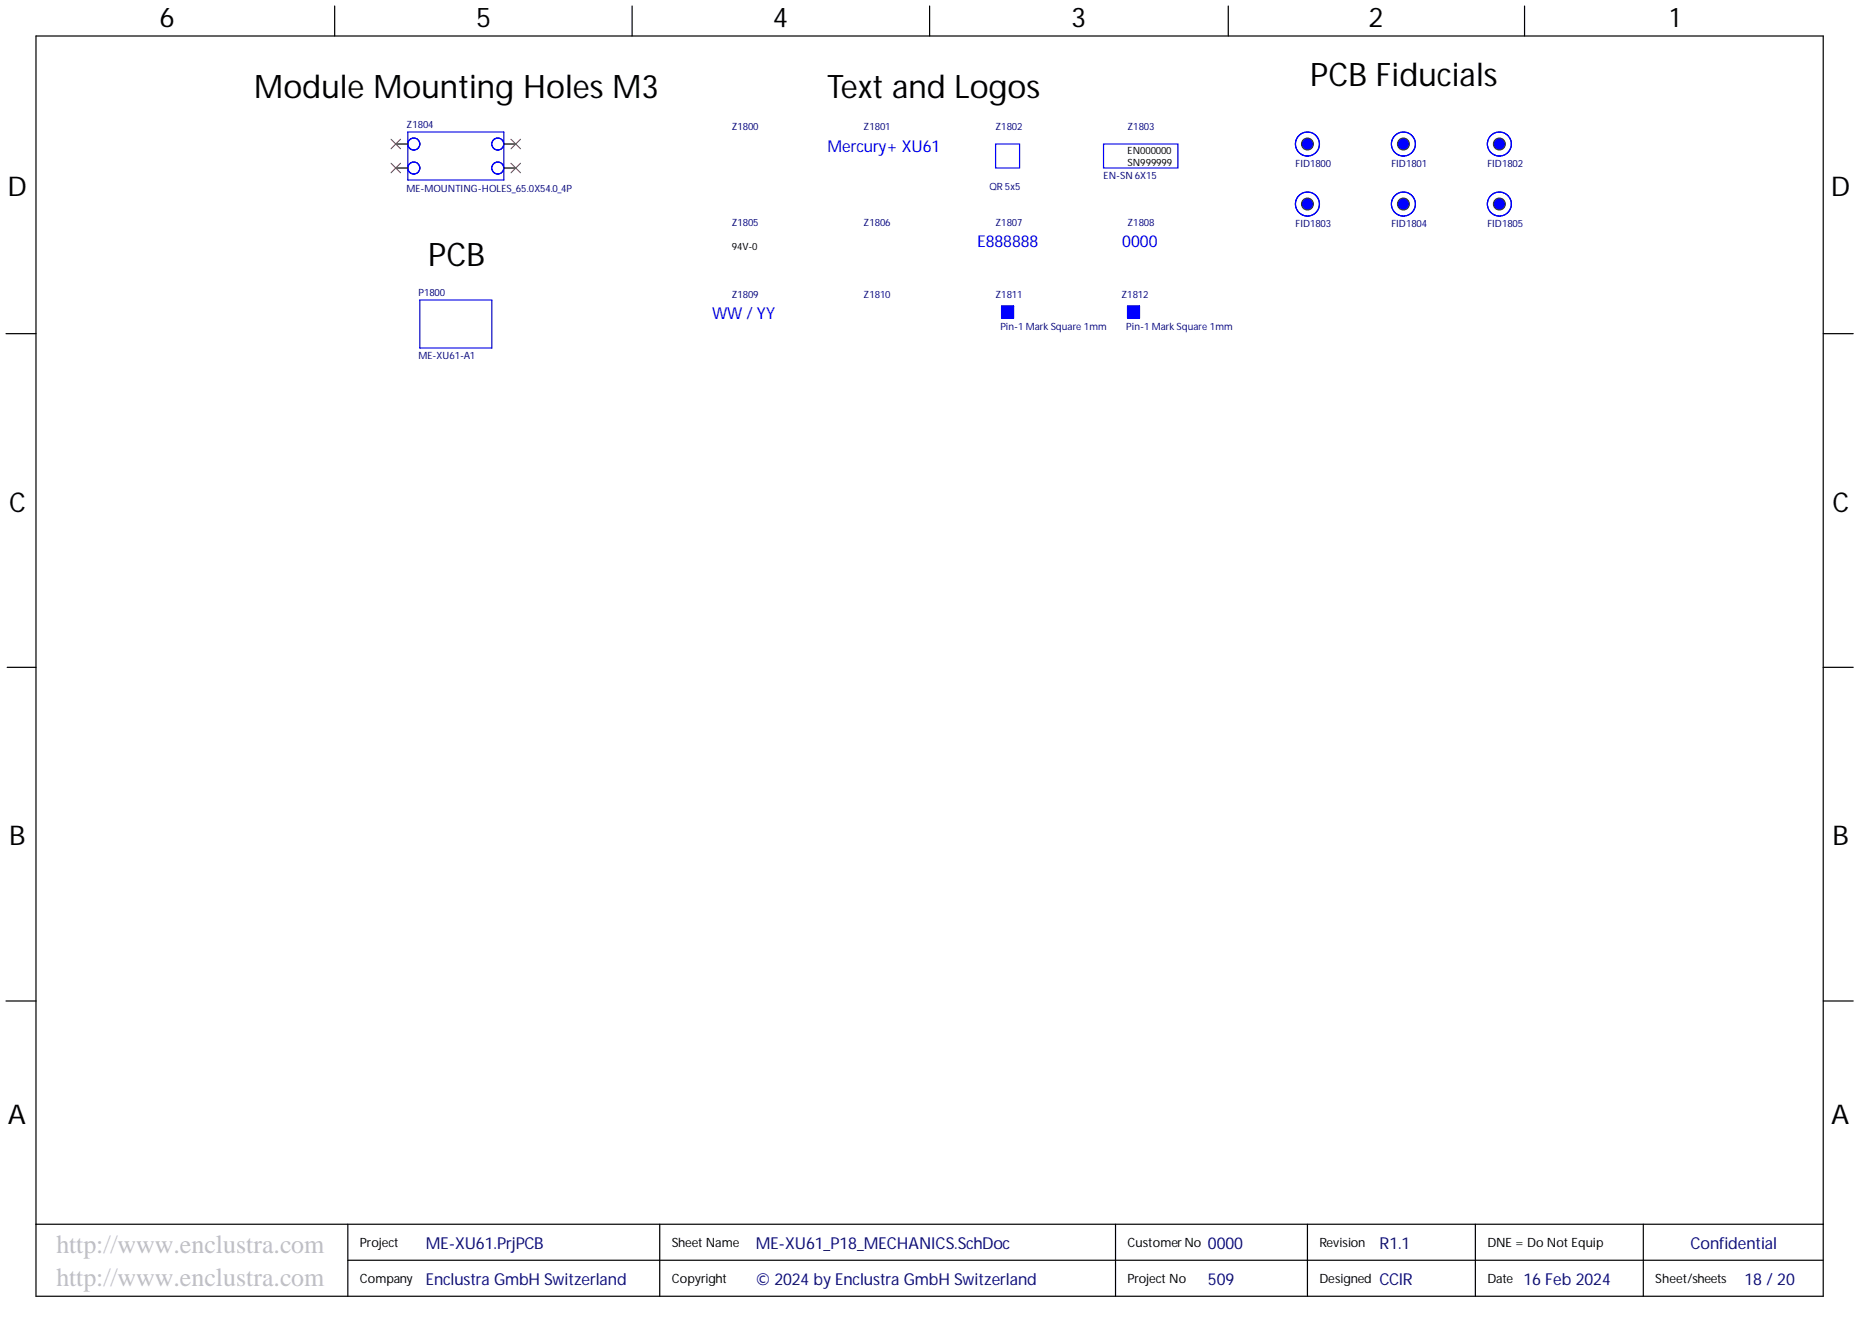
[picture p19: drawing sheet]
<svg xmlns="http://www.w3.org/2000/svg" width="393mm" height="282mm" viewBox="0 0 393 282" stroke-linecap="round" stroke-linejoin="round" font-family="sans-serif">
<defs><g id="words">
<g font-size="6.9">
<text x="53.8" y="20.6">Module Mounting Holes M3</text>
<text x="174.9" y="20.6">Text and Logos</text>
<text x="277.1" y="18.1">PCB Fiducials</text>
<text x="90.6" y="56.2">PCB</text>
</g>
<g font-size="5.8">
<text x="33.7" y="5.7">6</text>
<text x="100.7" y="5.7">5</text>
<text x="163.4" y="5.7">4</text>
<text x="226.5" y="5.7">3</text>
<text x="289.4" y="5.7">2</text>
<text x="353.1" y="5.7">1</text>
<text x="1.6" y="41.5">D</text>
<text x="387.2" y="41.5">D</text>
<text x="1.9" y="108.2">C</text>
<text x="387.5" y="108.2">C</text>
<text x="1.9" y="178.8">B</text>
<text x="387.5" y="178.8">B</text>
<text x="1.7" y="237.6">A</text>
<text x="387.3" y="237.6">A</text>
</g>
<g font-size="5.5" fill="#c0c0c0">
<text x="11.9" y="265">http://www.enclustra.com</text>
<text x="11.9" y="271.9">http://www.enclustra.com</text>
</g>
<g font-size="3.5" fill="#00f">
<text x="175" y="32.1">Mercury+ XU61</text>
<text x="206.7" y="52.2">E888888</text>
<text x="237.3" y="52.2">0000</text>
<text x="150.6" y="67.4">WW / YY</text>
</g>
<g font-size="3.5" fill="#000080">
<text x="90.1" y="264.1">ME-XU61.PrjPCB</text>
<text x="159.8" y="264.1">ME-XU61_P18_MECHANICS.SchDoc</text>
<text x="255.4" y="264.1">0000</text>
<text x="357.5" y="264.1">Confidential</text>
<text x="90.1" y="271.7">Enclustra GmbH Switzerland</text>
<text x="159.8" y="271.7">© 2024 by Enclustra GmbH Switzerland</text>
<text x="255.4" y="271.7">509</text>
<text x="291.7" y="271.7">CCIR</text>
<text x="322.2" y="271.7">16 Feb 2024</text>
<text x="368.9" y="271.7">18 / 20</text>
</g>
<text font-size="3.5" fill="#00007c" x="291.7" y="264.1">R1.1</text>
<g font-size="2.7">
<text x="76.1" y="263.8">Project</text>
<text x="142.1" y="263.8">Sheet Name</text>
<text x="238.4" y="263.8">Customer No</text>
<text x="279" y="263.8">Revision</text>
<text x="314.5" y="263.8">DNE = Do Not Equip</text>
<text x="76.1" y="271.4">Company</text>
<text x="142.1" y="271.4">Copyright</text>
<text x="238.4" y="271.4">Project No</text>
<text x="279" y="271.4">Designed</text>
<text x="314.5" y="271.4">Date</text>
<text x="350.1" y="271.4">Sheet/sheets</text>
</g>
<g font-size="2.1" fill="#000080">
<text x="86" y="27.2">Z1804</text>
<text x="154.7" y="27.4">Z1800</text>
<text x="182.6" y="27.4">Z1801</text>
<text x="210.5" y="27.4">Z1802</text>
<text x="238.4" y="27.4">Z1803</text>
<text x="274" y="35.3">FID1800</text>
<text x="294.3" y="35.3">FID1801</text>
<text x="314.5" y="35.3">FID1802</text>
<text x="86" y="40.6">ME-MOUNTING-HOLES_65.0X54.0_4P</text>
<text x="209.3" y="40.1">QR 5x5</text>
<text x="233.4" y="37.8">EN-SN 6X15</text>
<text x="154.7" y="47.7">Z1805</text>
<text x="182.6" y="47.7">Z1806</text>
<text x="210.5" y="47.7">Z1807</text>
<text x="238.4" y="47.7">Z1808</text>
<text x="274" y="48">FID1803</text>
<text x="294.3" y="48">FID1804</text>
<text x="314.5" y="48">FID1805</text>
<text x="88.5" y="62.7">P1800</text>
<text x="154.7" y="62.9">Z1809</text>
<text x="182.6" y="62.9">Z1810</text>
<text x="210.5" y="62.9">Z1811</text>
<text x="237.2" y="62.9">Z1812</text>
<text x="211.6" y="69.8">Pin-1 Mark Square 1mm</text>
<text x="238.2" y="69.8">Pin-1 Mark Square 1mm</text>
<text x="88.5" y="75.9">ME-XU61-A1</text>
</g>
<g font-size="2.1">
<text x="238.4" y="32.5">EN000000</text>
<text x="238.4" y="35">SN999999</text>
<text x="154.7" y="52.8">94V-0</text>
</g>
</g></defs>
<g fill="none" stroke="#000" stroke-width=".25">
<path d="M7.6 7.6h378v266.5h-378zM70.8 1.3v6.3M133.7 1.3v6.3M196.6 1.3v6.3M259.8 1.3v6.3M322.4 1.3v6.3M1.3 70.6h6.3M385.6 70.6h6.3M1.5 141.1h6.1M385.6 141.1h6.3M1.3 211.7h6.3M385.6 211.7h6.3"/>
<path d="M7.6 258.9h378M73.6 258.9v15.2M139.5 258.9v15.2M235.9 258.9v15.2M276.5 258.9v15.2M312 258.9v15.2M347.5 258.9v15.2M73.6 266.5h312"/>
</g>
<circle cx="317.1" cy="43.1" r="1.27" fill="#00f"/>
<circle cx="317.1" cy="43.1" r="1.27" fill="none" stroke="#32461e" stroke-width=".21"/>
<circle cx="317.1" cy="43.1" r="2.54" fill="none" stroke="#00f" stroke-width=".25"/>
<circle cx="296.8" cy="30.5" r="1.27" fill="#00f"/>
<circle cx="296.8" cy="30.5" r="1.27" fill="none" stroke="#32461e" stroke-width=".21"/>
<circle cx="296.8" cy="30.5" r="2.54" fill="none" stroke="#00f" stroke-width=".25"/>
<circle cx="276.5" cy="43.1" r="1.27" fill="#00f"/>
<circle cx="276.5" cy="43.1" r="1.27" fill="none" stroke="#32461e" stroke-width=".21"/>
<circle cx="276.5" cy="43.1" r="2.54" fill="none" stroke="#00f" stroke-width=".25"/>
<circle cx="276.5" cy="30.5" r="1.27" fill="#00f"/>
<circle cx="276.5" cy="30.5" r="1.27" fill="none" stroke="#32461e" stroke-width=".21"/>
<circle cx="276.5" cy="30.5" r="2.54" fill="none" stroke="#00f" stroke-width=".25"/>
<circle cx="317.1" cy="30.5" r="1.27" fill="#00f"/>
<circle cx="317.1" cy="30.5" r="1.27" fill="none" stroke="#32461e" stroke-width=".21"/>
<circle cx="317.1" cy="30.5" r="2.54" fill="none" stroke="#00f" stroke-width=".25"/>
<circle cx="296.8" cy="43.1" r="1.27" fill="#00f"/>
<circle cx="296.8" cy="43.1" r="1.27" fill="none" stroke="#32461e" stroke-width=".21"/>
<g fill="none" stroke="#00f" stroke-width=".25">
<path d="M210.5 30.5h5.1v5h-5.1zM238.4 64.7h2.6v2.6h-2.6z"/>
<circle cx="296.8" cy="43.1" r="2.54"/>
</g>
<path d="M238.4 64.7h2.6v2.6h-2.6z" fill-rule="evenodd" fill="#00f"/>
<path d="M238.4 64.7h2.6v2.6h-2.6z" fill="none" stroke="#00f" stroke-width=".21"/>
<path d="M211.8 64.7h2.5v2.6h-2.5z" fill="none" stroke="#00f" stroke-width=".25"/>
<path d="M211.8 64.7h2.5v2.6h-2.5z" fill-rule="evenodd" fill="#00f"/>
<path d="M211.8 64.7h2.5v2.6h-2.5z" fill="none" stroke="#00f" stroke-width=".21"/>
<g fill="none" stroke="#00f" stroke-width=".25">
<path d="M86.2 27.9h20.3v10.2h-20.3zM233.4 30.5h15.7v5h-15.7zM88.8 63.4h15.2v10.2h-15.2z"/>
<circle cx="87.5" cy="35.5" r="1.27"/>
<circle cx="87.5" cy="30.5" r="1.27"/>
<circle cx="105.3" cy="35.5" r="1.27"/>
<circle cx="105.3" cy="30.5" r="1.27"/>
</g>
<path d="M83.7 30.5h2.5M83.7 35.5h2.5M106.5 30.5h2.6M106.5 35.5h2.6" fill="none" stroke="#000" stroke-width=".25"/>
<path d="M82.7 29.4l2 2.1M82.7 34.5l2 2M84.7 29.4l-2 2.1M84.7 34.5l-2 2M108.1 34.5l2 2M108.1 29.4l2 2.1M110.1 34.5l-2 2M110.1 29.4l-2 2.1" fill="none" stroke="#f00" stroke-width=".21"/>
<use href="#words"/>
</svg>
